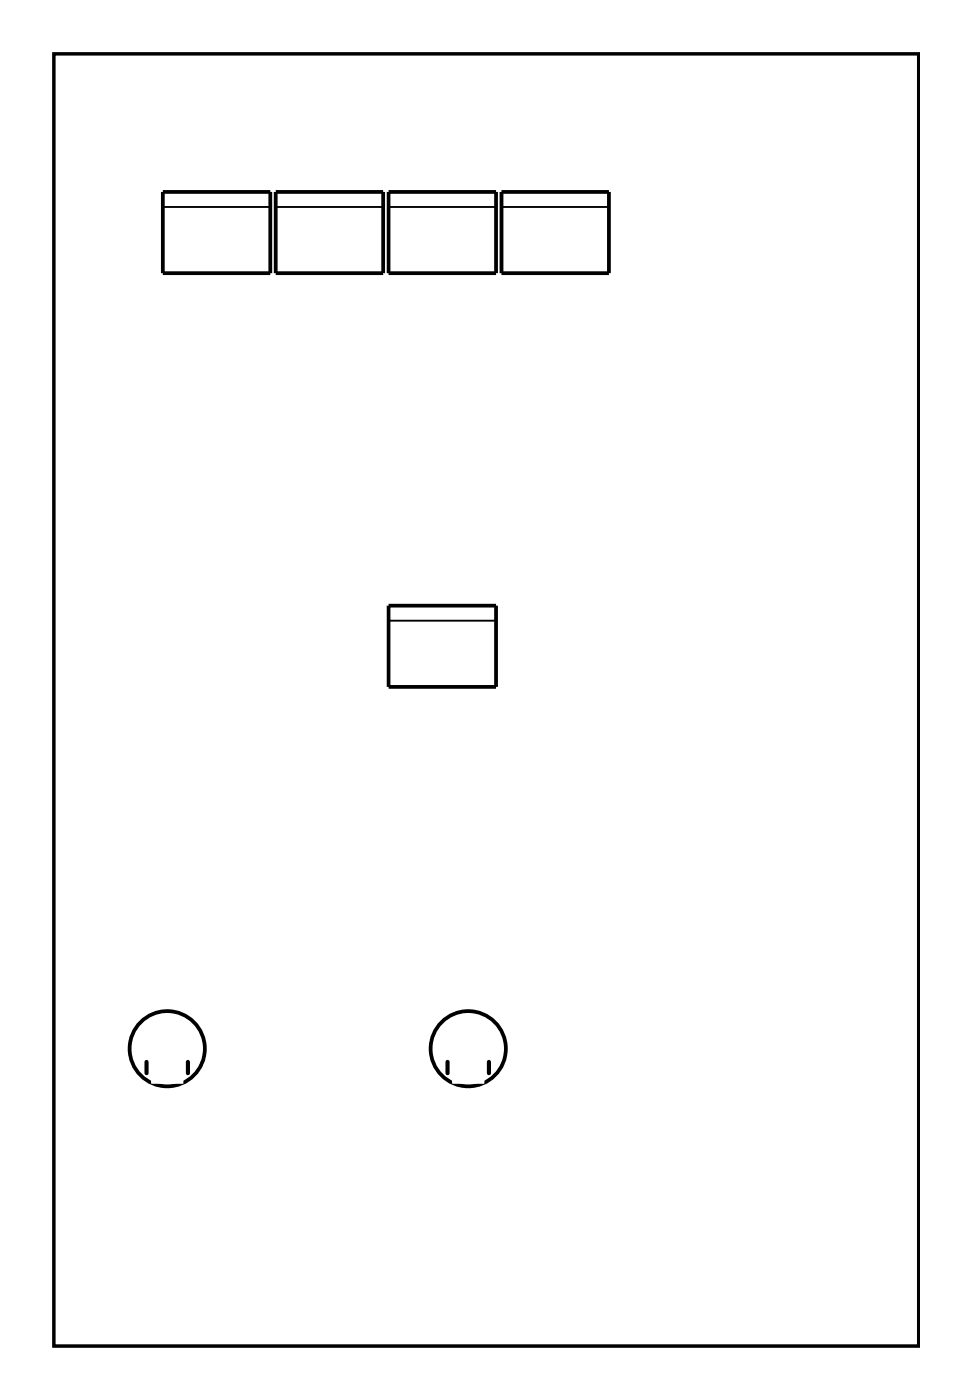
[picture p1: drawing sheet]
<svg xmlns="http://www.w3.org/2000/svg" width="66mm" height="95mm" viewBox="0 0 66 95" stroke-linecap="round" stroke-linejoin="round" font-family="sans-serif">
<path d="M3.6 3.6h58.4v87.3h-58.4z" fill="none" stroke="#000" stroke-width=".2"/>
<path d="M3.6 3.6h58.4v87.3h-58.4z" fill="none" stroke="#000" stroke-width=".07"/>
<g fill="none" stroke="#000" stroke-width=".25">
<path d="M11 13h7.2v5.4h-7.2zM18.6 13h7.3v5.4h-7.3zM26.2 13h7.3v5.4h-7.3zM33.9 13h7.2v5.4h-7.2zM26.2 40.9h7.3v5.5h-7.3z"/>
<circle cx="11.3" cy="70.8" r="2.54"/>
<circle cx="31.6" cy="70.8" r="2.54"/>
</g>
<path d="M9.9 71.7v.8M12.7 71.7v.8M30.2 71.7v.8M33 71.7v.8" fill="none" stroke="#000" stroke-width=".28"/>
<path d="M11 14h7.2M18.6 14h7.3M26.2 14h7.3M33.9 14h7.2M26.2 41.9h7.3" fill="none" stroke="#000" stroke-width=".13"/>
<circle cx="46.8" cy="16.2" r=".7" fill="#fff"/>
<circle cx="46.8" cy="16.2" r=".7" fill="none" stroke="#fff" stroke-width=".76" stroke-linecap="butt"/>
<circle cx="44.3" cy="16.2" r=".7" fill="#fff"/>
<circle cx="44.3" cy="16.2" r=".7" fill="none" stroke="#fff" stroke-width=".76" stroke-linecap="butt"/>
<circle cx="41.8" cy="21.3" r=".7" fill="#fff"/>
<circle cx="41.8" cy="21.3" r=".7" fill="none" stroke="#fff" stroke-width=".76" stroke-linecap="butt"/>
<circle cx="39.2" cy="21.3" r=".7" fill="#fff"/>
<circle cx="39.2" cy="21.3" r=".7" fill="none" stroke="#fff" stroke-width=".76" stroke-linecap="butt"/>
<circle cx="44.3" cy="6.1" r=".7" fill="#fff"/>
<circle cx="44.3" cy="6.1" r=".7" fill="none" stroke="#fff" stroke-width=".76" stroke-linecap="butt"/>
<circle cx="44.3" cy="8.6" r=".7" fill="#fff"/>
<circle cx="44.3" cy="8.6" r=".7" fill="none" stroke="#fff" stroke-width=".76" stroke-linecap="butt"/>
<circle cx="39.2" cy="6.1" r=".7" fill="#fff"/>
<circle cx="39.2" cy="6.1" r=".7" fill="none" stroke="#fff" stroke-width=".76" stroke-linecap="butt"/>
<circle cx="39.2" cy="8.6" r=".7" fill="#fff"/>
<circle cx="39.2" cy="8.6" r=".7" fill="none" stroke="#fff" stroke-width=".76" stroke-linecap="butt"/>
<circle cx="24" cy="6.1" r=".7" fill="#fff"/>
<circle cx="24" cy="6.1" r=".7" fill="none" stroke="#fff" stroke-width=".76" stroke-linecap="butt"/>
<circle cx="24" cy="8.6" r=".7" fill="#fff"/>
<circle cx="24" cy="8.6" r=".7" fill="none" stroke="#fff" stroke-width=".76" stroke-linecap="butt"/>
<circle cx="18.9" cy="6.1" r=".7" fill="#fff"/>
<circle cx="18.9" cy="6.1" r=".7" fill="none" stroke="#fff" stroke-width=".76" stroke-linecap="butt"/>
<circle cx="18.9" cy="8.6" r=".7" fill="#fff"/>
<circle cx="18.9" cy="8.6" r=".7" fill="none" stroke="#fff" stroke-width=".76" stroke-linecap="butt"/>
<circle cx="29.1" cy="6.1" r=".7" fill="#fff"/>
<circle cx="29.1" cy="6.1" r=".7" fill="none" stroke="#fff" stroke-width=".76" stroke-linecap="butt"/>
<circle cx="29.1" cy="8.6" r=".7" fill="#fff"/>
<circle cx="29.1" cy="8.6" r=".7" fill="none" stroke="#fff" stroke-width=".76" stroke-linecap="butt"/>
<circle cx="34.1" cy="6.1" r=".7" fill="#fff"/>
<circle cx="34.1" cy="6.1" r=".7" fill="none" stroke="#fff" stroke-width=".76" stroke-linecap="butt"/>
<circle cx="34.1" cy="8.6" r=".7" fill="#fff"/>
<circle cx="34.1" cy="8.6" r=".7" fill="none" stroke="#fff" stroke-width=".76" stroke-linecap="butt"/>
<circle cx="34.1" cy="23.8" r=".7" fill="#fff"/>
<circle cx="34.1" cy="23.8" r=".7" fill="none" stroke="#fff" stroke-width=".76" stroke-linecap="butt"/>
<circle cx="34.1" cy="21.3" r=".7" fill="#fff"/>
<circle cx="34.1" cy="21.3" r=".7" fill="none" stroke="#fff" stroke-width=".76" stroke-linecap="butt"/>
<circle cx="24" cy="23.8" r=".7" fill="#fff"/>
<circle cx="24" cy="23.8" r=".7" fill="none" stroke="#fff" stroke-width=".76" stroke-linecap="butt"/>
<circle cx="24" cy="21.3" r=".7" fill="#fff"/>
<circle cx="24" cy="21.3" r=".7" fill="none" stroke="#fff" stroke-width=".76" stroke-linecap="butt"/>
<circle cx="18.9" cy="23.8" r=".7" fill="#fff"/>
<circle cx="18.9" cy="23.8" r=".7" fill="none" stroke="#fff" stroke-width=".76" stroke-linecap="butt"/>
<circle cx="18.9" cy="21.3" r=".7" fill="#fff"/>
<circle cx="18.9" cy="21.3" r=".7" fill="none" stroke="#fff" stroke-width=".76" stroke-linecap="butt"/>
<circle cx="29.1" cy="23.8" r=".7" fill="#fff"/>
<circle cx="29.1" cy="23.8" r=".7" fill="none" stroke="#fff" stroke-width=".76" stroke-linecap="butt"/>
<circle cx="29.1" cy="21.3" r=".7" fill="#fff"/>
<circle cx="29.1" cy="21.3" r=".7" fill="none" stroke="#fff" stroke-width=".76" stroke-linecap="butt"/>
<circle cx="24" cy="77.2" r=".55" fill="#fff"/>
<circle cx="24" cy="77.2" r=".55" fill="none" stroke="#fff" stroke-width=".75" stroke-linecap="butt"/>
<circle cx="21.4" cy="77.2" r=".55" fill="#fff"/>
<circle cx="21.4" cy="77.2" r=".55" fill="none" stroke="#fff" stroke-width=".75" stroke-linecap="butt"/>
<circle cx="16.4" cy="64.5" r=".55" fill="#fff"/>
<circle cx="16.4" cy="64.5" r=".55" fill="none" stroke="#fff" stroke-width=".75" stroke-linecap="butt"/>
<circle cx="18.9" cy="64.5" r=".55" fill="#fff"/>
<circle cx="18.9" cy="64.5" r=".55" fill="none" stroke="#fff" stroke-width=".75" stroke-linecap="butt"/>
<circle cx="21.4" cy="64.5" r=".55" fill="#fff"/>
<circle cx="21.4" cy="64.5" r=".55" fill="none" stroke="#fff" stroke-width=".75" stroke-linecap="butt"/>
<circle cx="13.8" cy="64.5" r=".55" fill="#fff"/>
<circle cx="13.8" cy="64.5" r=".55" fill="none" stroke="#fff" stroke-width=".75" stroke-linecap="butt"/>
<circle cx="18.9" cy="77.2" r=".55" fill="#fff"/>
<circle cx="18.9" cy="77.2" r=".55" fill="none" stroke="#fff" stroke-width=".75" stroke-linecap="butt"/>
<circle cx="13.8" cy="77.2" r=".55" fill="#fff"/>
<circle cx="13.8" cy="77.2" r=".55" fill="none" stroke="#fff" stroke-width=".75" stroke-linecap="butt"/>
<circle cx="11.3" cy="64.5" r=".55" fill="#fff"/>
<circle cx="11.3" cy="64.5" r=".55" fill="none" stroke="#fff" stroke-width=".75" stroke-linecap="butt"/>
<circle cx="11.3" cy="77.2" r=".55" fill="#fff"/>
<circle cx="11.3" cy="77.2" r=".55" fill="none" stroke="#fff" stroke-width=".75" stroke-linecap="butt"/>
<circle cx="16.4" cy="77.2" r=".55" fill="#fff"/>
<circle cx="16.4" cy="77.2" r=".55" fill="none" stroke="#fff" stroke-width=".75" stroke-linecap="butt"/>
<circle cx="39.2" cy="64.5" r=".55" fill="#fff"/>
<circle cx="39.2" cy="64.5" r=".55" fill="none" stroke="#fff" stroke-width=".75" stroke-linecap="butt"/>
<circle cx="44.3" cy="64.5" r=".55" fill="#fff"/>
<circle cx="44.3" cy="64.5" r=".55" fill="none" stroke="#fff" stroke-width=".75" stroke-linecap="butt"/>
<circle cx="46.8" cy="77.2" r=".55" fill="#fff"/>
<circle cx="46.8" cy="77.2" r=".55" fill="none" stroke="#fff" stroke-width=".75" stroke-linecap="butt"/>
<circle cx="31.6" cy="77.2" r=".55" fill="#fff"/>
<circle cx="31.6" cy="77.2" r=".55" fill="none" stroke="#fff" stroke-width=".75" stroke-linecap="butt"/>
<circle cx="46.8" cy="64.5" r=".55" fill="#fff"/>
<circle cx="46.8" cy="64.5" r=".55" fill="none" stroke="#fff" stroke-width=".75" stroke-linecap="butt"/>
<circle cx="24" cy="64.5" r=".55" fill="#fff"/>
<circle cx="24" cy="64.5" r=".55" fill="none" stroke="#fff" stroke-width=".75" stroke-linecap="butt"/>
<circle cx="31.6" cy="64.5" r=".55" fill="#fff"/>
<circle cx="31.6" cy="64.5" r=".55" fill="none" stroke="#fff" stroke-width=".75" stroke-linecap="butt"/>
<circle cx="36.7" cy="77.2" r=".55" fill="#fff"/>
<circle cx="36.7" cy="77.2" r=".55" fill="none" stroke="#fff" stroke-width=".75" stroke-linecap="butt"/>
<circle cx="29.1" cy="77.2" r=".55" fill="#fff"/>
<circle cx="29.1" cy="77.2" r=".55" fill="none" stroke="#fff" stroke-width=".75" stroke-linecap="butt"/>
<circle cx="41.8" cy="64.5" r=".55" fill="#fff"/>
<circle cx="41.8" cy="64.5" r=".55" fill="none" stroke="#fff" stroke-width=".75" stroke-linecap="butt"/>
<circle cx="26.5" cy="64.5" r=".55" fill="#fff"/>
<circle cx="26.5" cy="64.5" r=".55" fill="none" stroke="#fff" stroke-width=".75" stroke-linecap="butt"/>
<circle cx="29.1" cy="64.5" r=".55" fill="#fff"/>
<circle cx="29.1" cy="64.5" r=".55" fill="none" stroke="#fff" stroke-width=".75" stroke-linecap="butt"/>
<circle cx="41.8" cy="77.2" r=".55" fill="#fff"/>
<circle cx="41.8" cy="77.2" r=".55" fill="none" stroke="#fff" stroke-width=".75" stroke-linecap="butt"/>
<circle cx="34.1" cy="77.2" r=".55" fill="#fff"/>
<circle cx="34.1" cy="77.2" r=".55" fill="none" stroke="#fff" stroke-width=".75" stroke-linecap="butt"/>
<circle cx="26.5" cy="77.2" r=".55" fill="#fff"/>
<circle cx="26.5" cy="77.2" r=".55" fill="none" stroke="#fff" stroke-width=".75" stroke-linecap="butt"/>
<circle cx="49.4" cy="77.2" r=".55" fill="#fff"/>
<circle cx="49.4" cy="77.2" r=".55" fill="none" stroke="#fff" stroke-width=".75" stroke-linecap="butt"/>
<circle cx="44.3" cy="77.2" r=".55" fill="#fff"/>
<circle cx="44.3" cy="77.2" r=".55" fill="none" stroke="#fff" stroke-width=".75" stroke-linecap="butt"/>
<circle cx="39.2" cy="77.2" r=".55" fill="#fff"/>
<circle cx="39.2" cy="77.2" r=".55" fill="none" stroke="#fff" stroke-width=".75" stroke-linecap="butt"/>
<circle cx="36.7" cy="64.5" r=".55" fill="#fff"/>
<circle cx="36.7" cy="64.5" r=".55" fill="none" stroke="#fff" stroke-width=".75" stroke-linecap="butt"/>
<circle cx="49.4" cy="64.5" r=".55" fill="#fff"/>
<circle cx="49.4" cy="64.5" r=".55" fill="none" stroke="#fff" stroke-width=".75" stroke-linecap="butt"/>
<circle cx="34.1" cy="64.5" r=".55" fill="#fff"/>
<circle cx="34.1" cy="64.5" r=".55" fill="none" stroke="#fff" stroke-width=".75" stroke-linecap="butt"/>
<circle cx="59.5" cy="54.3" r=".72" fill="#fff"/>
<circle cx="59.5" cy="54.3" r=".72" fill="none" stroke="#fff" stroke-width=".69" stroke-linecap="butt"/>
<circle cx="59.5" cy="56.9" r=".72" fill="#fff"/>
<circle cx="59.5" cy="56.9" r=".72" fill="none" stroke="#fff" stroke-width=".69" stroke-linecap="butt"/>
<circle cx="59.5" cy="59.4" r=".72" fill="#fff"/>
<circle cx="59.5" cy="59.4" r=".72" fill="none" stroke="#fff" stroke-width=".69" stroke-linecap="butt"/>
<circle cx="59.5" cy="61.9" r=".72" fill="#fff"/>
<circle cx="59.5" cy="61.9" r=".72" fill="none" stroke="#fff" stroke-width=".69" stroke-linecap="butt"/>
<circle cx="59.5" cy="64.5" r=".72" fill="#fff"/>
<circle cx="59.5" cy="64.5" r=".72" fill="none" stroke="#fff" stroke-width=".69" stroke-linecap="butt"/>
<circle cx="59.5" cy="67" r=".72" fill="#fff"/>
<circle cx="59.5" cy="67" r=".72" fill="none" stroke="#fff" stroke-width=".69" stroke-linecap="butt"/>
<path d="M10.6 71.4h1.4v1.4h-1.4z" fill="#fff"/>
<path d="M10.6 71.4h1.4v1.4h-1.4z" fill="none" stroke="#fff" stroke-width=".76" stroke-linecap="butt"/>
<circle cx="11.3" cy="72.1" r=".7" fill="#fff"/>
<circle cx="11.3" cy="72.1" r=".7" fill="none" stroke="#fff" stroke-width=".76" stroke-linecap="butt"/>
<circle cx="11.3" cy="69.6" r=".7" fill="#fff"/>
<circle cx="11.3" cy="69.6" r=".7" fill="none" stroke="#fff" stroke-width=".76" stroke-linecap="butt"/>
<path d="M10.6 71.4h1.4v1.4h-1.4z" fill="#fff"/>
<path d="M10.6 71.4h1.4v1.4h-1.4z" fill="none" stroke="#fff" stroke-width=".76" stroke-linecap="butt"/>
<circle cx="11.3" cy="72.1" r=".7" fill="#fff"/>
<circle cx="11.3" cy="72.1" r=".7" fill="none" stroke="#fff" stroke-width=".76" stroke-linecap="butt"/>
<circle cx="11.3" cy="69.6" r=".7" fill="#fff"/>
<circle cx="11.3" cy="69.6" r=".7" fill="none" stroke="#fff" stroke-width=".76" stroke-linecap="butt"/>
<path d="M30.9 71.4h1.4v1.4h-1.4z" fill="#fff"/>
<path d="M30.9 71.4h1.4v1.4h-1.4z" fill="none" stroke="#fff" stroke-width=".76" stroke-linecap="butt"/>
<circle cx="31.6" cy="72.1" r=".7" fill="#fff"/>
<circle cx="31.6" cy="72.1" r=".7" fill="none" stroke="#fff" stroke-width=".76" stroke-linecap="butt"/>
<circle cx="31.6" cy="69.6" r=".7" fill="#fff"/>
<circle cx="31.6" cy="69.6" r=".7" fill="none" stroke="#fff" stroke-width=".76" stroke-linecap="butt"/>
<path d="M30.9 71.4h1.4v1.4h-1.4z" fill="#fff"/>
<path d="M30.9 71.4h1.4v1.4h-1.4z" fill="none" stroke="#fff" stroke-width=".76" stroke-linecap="butt"/>
<circle cx="31.6" cy="72.1" r=".7" fill="#fff"/>
<circle cx="31.6" cy="72.1" r=".7" fill="none" stroke="#fff" stroke-width=".76" stroke-linecap="butt"/>
<circle cx="31.6" cy="69.6" r=".7" fill="#fff"/>
<circle cx="31.6" cy="69.6" r=".7" fill="none" stroke="#fff" stroke-width=".76" stroke-linecap="butt"/>
<circle cx="11.3" cy="61.9" r=".7" fill="#fff"/>
<circle cx="11.3" cy="61.9" r=".7" fill="none" stroke="#fff" stroke-width=".76" stroke-linecap="butt"/>
<circle cx="31.6" cy="61.9" r=".7" fill="#fff"/>
<circle cx="31.6" cy="61.9" r=".7" fill="none" stroke="#fff" stroke-width=".76" stroke-linecap="butt"/>
<path d="M30.8 15.5h1.6v1.5h-1.6z" fill="#fff"/>
<path d="M30.8 15.5h1.6v1.5h-1.6z" fill="none" stroke="#fff" stroke-width=".76" stroke-linecap="butt"/>
<circle cx="31.6" cy="16.2" r=".76" fill="#fff"/>
<circle cx="31.6" cy="16.2" r=".76" fill="none" stroke="#fff" stroke-width=".76" stroke-linecap="butt"/>
<circle cx="28.1" cy="16.2" r=".76" fill="#fff"/>
<circle cx="28.1" cy="16.2" r=".76" fill="none" stroke="#fff" stroke-width=".76" stroke-linecap="butt"/>
<path d="M30.8 15.5h1.6v1.5h-1.6z" fill="#fff"/>
<path d="M30.8 15.5h1.6v1.5h-1.6z" fill="none" stroke="#fff" stroke-width=".76" stroke-linecap="butt"/>
<circle cx="31.6" cy="16.2" r=".76" fill="#fff"/>
<circle cx="31.6" cy="16.2" r=".76" fill="none" stroke="#fff" stroke-width=".76" stroke-linecap="butt"/>
<circle cx="28.1" cy="16.2" r=".76" fill="#fff"/>
<circle cx="28.1" cy="16.2" r=".76" fill="none" stroke="#fff" stroke-width=".76" stroke-linecap="butt"/>
<path d="M23.2 15.5h1.6v1.5h-1.6z" fill="#fff"/>
<path d="M23.2 15.5h1.6v1.5h-1.6z" fill="none" stroke="#fff" stroke-width=".76" stroke-linecap="butt"/>
<circle cx="24" cy="16.2" r=".76" fill="#fff"/>
<circle cx="24" cy="16.2" r=".76" fill="none" stroke="#fff" stroke-width=".76" stroke-linecap="butt"/>
<circle cx="20.5" cy="16.2" r=".76" fill="#fff"/>
<circle cx="20.5" cy="16.2" r=".76" fill="none" stroke="#fff" stroke-width=".76" stroke-linecap="butt"/>
<path d="M23.2 15.5h1.6v1.5h-1.6z" fill="#fff"/>
<path d="M23.2 15.5h1.6v1.5h-1.6z" fill="none" stroke="#fff" stroke-width=".76" stroke-linecap="butt"/>
<circle cx="24" cy="16.2" r=".76" fill="#fff"/>
<circle cx="24" cy="16.2" r=".76" fill="none" stroke="#fff" stroke-width=".76" stroke-linecap="butt"/>
<circle cx="20.5" cy="16.2" r=".76" fill="#fff"/>
<circle cx="20.5" cy="16.2" r=".76" fill="none" stroke="#fff" stroke-width=".76" stroke-linecap="butt"/>
<path d="M38.5 15.5h1.5v1.5h-1.5z" fill="#fff"/>
<path d="M38.5 15.5h1.5v1.5h-1.5z" fill="none" stroke="#fff" stroke-width=".76" stroke-linecap="butt"/>
<circle cx="39.2" cy="16.2" r=".76" fill="#fff"/>
<circle cx="39.2" cy="16.2" r=".76" fill="none" stroke="#fff" stroke-width=".76" stroke-linecap="butt"/>
<circle cx="35.7" cy="16.2" r=".76" fill="#fff"/>
<circle cx="35.7" cy="16.2" r=".76" fill="none" stroke="#fff" stroke-width=".76" stroke-linecap="butt"/>
<path d="M38.5 15.5h1.5v1.5h-1.5z" fill="#fff"/>
<path d="M38.5 15.5h1.5v1.5h-1.5z" fill="none" stroke="#fff" stroke-width=".76" stroke-linecap="butt"/>
<circle cx="39.2" cy="16.2" r=".76" fill="#fff"/>
<circle cx="39.2" cy="16.2" r=".76" fill="none" stroke="#fff" stroke-width=".76" stroke-linecap="butt"/>
<circle cx="35.7" cy="16.2" r=".76" fill="#fff"/>
<circle cx="35.7" cy="16.2" r=".76" fill="none" stroke="#fff" stroke-width=".76" stroke-linecap="butt"/>
<path d="M15.6 15.5h1.5v1.5h-1.5z" fill="#fff"/>
<path d="M15.6 15.5h1.5v1.5h-1.5z" fill="none" stroke="#fff" stroke-width=".76" stroke-linecap="butt"/>
<circle cx="16.4" cy="16.2" r=".76" fill="#fff"/>
<circle cx="16.4" cy="16.2" r=".76" fill="none" stroke="#fff" stroke-width=".76" stroke-linecap="butt"/>
<circle cx="12.9" cy="16.2" r=".76" fill="#fff"/>
<circle cx="12.9" cy="16.2" r=".76" fill="none" stroke="#fff" stroke-width=".76" stroke-linecap="butt"/>
<path d="M15.6 15.5h1.5v1.5h-1.5z" fill="#fff"/>
<path d="M15.6 15.5h1.5v1.5h-1.5z" fill="none" stroke="#fff" stroke-width=".76" stroke-linecap="butt"/>
<circle cx="16.4" cy="16.2" r=".76" fill="#fff"/>
<circle cx="16.4" cy="16.2" r=".76" fill="none" stroke="#fff" stroke-width=".76" stroke-linecap="butt"/>
<circle cx="12.9" cy="16.2" r=".76" fill="#fff"/>
<circle cx="12.9" cy="16.2" r=".76" fill="none" stroke="#fff" stroke-width=".76" stroke-linecap="butt"/>
<path d="M30.8 43.4h1.6v1.5h-1.6z" fill="#fff"/>
<path d="M30.8 43.4h1.6v1.5h-1.6z" fill="none" stroke="#fff" stroke-width=".76" stroke-linecap="butt"/>
<circle cx="31.6" cy="44.2" r=".76" fill="#fff"/>
<circle cx="31.6" cy="44.2" r=".76" fill="none" stroke="#fff" stroke-width=".76" stroke-linecap="butt"/>
<circle cx="28.1" cy="44.2" r=".76" fill="#fff"/>
<circle cx="28.1" cy="44.2" r=".76" fill="none" stroke="#fff" stroke-width=".76" stroke-linecap="butt"/>
<path d="M30.8 43.4h1.6v1.5h-1.6z" fill="#fff"/>
<path d="M30.8 43.4h1.6v1.5h-1.6z" fill="none" stroke="#fff" stroke-width=".76" stroke-linecap="butt"/>
<circle cx="31.6" cy="44.2" r=".76" fill="#fff"/>
<circle cx="31.6" cy="44.2" r=".76" fill="none" stroke="#fff" stroke-width=".76" stroke-linecap="butt"/>
<circle cx="28.1" cy="44.2" r=".76" fill="#fff"/>
<circle cx="28.1" cy="44.2" r=".76" fill="none" stroke="#fff" stroke-width=".76" stroke-linecap="butt"/>
<circle cx="11.3" cy="26.4" r=".7" fill="#fff"/>
<circle cx="11.3" cy="26.4" r=".7" fill="none" stroke="#fff" stroke-width=".76" stroke-linecap="butt"/>
<circle cx="13.8" cy="26.4" r=".7" fill="#fff"/>
<circle cx="13.8" cy="26.4" r=".7" fill="none" stroke="#fff" stroke-width=".76" stroke-linecap="butt"/>
<path d="M36 43.4h1.4v1.5h-1.4z" fill="#fff"/>
<path d="M36 43.4h1.4v1.5h-1.4z" fill="none" stroke="#fff" stroke-width=".76" stroke-linecap="butt"/>
<circle cx="36.7" cy="44.2" r=".74" fill="#fff"/>
<circle cx="36.7" cy="44.2" r=".74" fill="none" stroke="#fff" stroke-width=".76" stroke-linecap="butt"/>
<circle cx="39.2" cy="44.2" r=".74" fill="#fff"/>
<circle cx="39.2" cy="44.2" r=".74" fill="none" stroke="#fff" stroke-width=".76" stroke-linecap="butt"/>
<circle cx="41.8" cy="44.2" r=".74" fill="#fff"/>
<circle cx="41.8" cy="44.2" r=".74" fill="none" stroke="#fff" stroke-width=".76" stroke-linecap="butt"/>
<circle cx="44.3" cy="44.2" r=".74" fill="#fff"/>
<circle cx="44.3" cy="44.2" r=".74" fill="none" stroke="#fff" stroke-width=".76" stroke-linecap="butt"/>
<path d="M13.1 43.4h1.5v1.5h-1.5z" fill="#fff"/>
<path d="M13.1 43.4h1.5v1.5h-1.5z" fill="none" stroke="#fff" stroke-width=".76" stroke-linecap="butt"/>
<circle cx="13.8" cy="44.2" r=".74" fill="#fff"/>
<circle cx="13.8" cy="44.2" r=".74" fill="none" stroke="#fff" stroke-width=".76" stroke-linecap="butt"/>
<circle cx="16.4" cy="44.2" r=".74" fill="#fff"/>
<circle cx="16.4" cy="44.2" r=".74" fill="none" stroke="#fff" stroke-width=".76" stroke-linecap="butt"/>
<circle cx="18.9" cy="44.2" r=".74" fill="#fff"/>
<circle cx="18.9" cy="44.2" r=".74" fill="none" stroke="#fff" stroke-width=".76" stroke-linecap="butt"/>
<circle cx="21.4" cy="44.2" r=".74" fill="#fff"/>
<circle cx="21.4" cy="44.2" r=".74" fill="none" stroke="#fff" stroke-width=".76" stroke-linecap="butt"/>
<circle cx="6.2" cy="63.5" r=".66" fill="#fff"/>
<circle cx="6.2" cy="63.5" r=".66" fill="none" stroke="#fff" stroke-width=".61" stroke-linecap="butt"/>
<circle cx="6.2" cy="66" r=".66" fill="#fff"/>
<circle cx="6.2" cy="66" r=".66" fill="none" stroke="#fff" stroke-width=".61" stroke-linecap="butt"/>
<circle cx="6.2" cy="68.5" r=".66" fill="#fff"/>
<circle cx="6.2" cy="68.5" r=".66" fill="none" stroke="#fff" stroke-width=".61" stroke-linecap="butt"/>
<circle cx="6.2" cy="71.1" r=".66" fill="#fff"/>
<circle cx="6.2" cy="71.1" r=".66" fill="none" stroke="#fff" stroke-width=".61" stroke-linecap="butt"/>
<circle cx="6.2" cy="73.6" r=".66" fill="#fff"/>
<circle cx="6.2" cy="73.6" r=".66" fill="none" stroke="#fff" stroke-width=".61" stroke-linecap="butt"/>
<circle cx="6.2" cy="76.2" r=".66" fill="#fff"/>
<circle cx="6.2" cy="76.2" r=".66" fill="none" stroke="#fff" stroke-width=".61" stroke-linecap="butt"/>
<circle cx="6.2" cy="78.7" r=".66" fill="#fff"/>
<circle cx="6.2" cy="78.7" r=".66" fill="none" stroke="#fff" stroke-width=".61" stroke-linecap="butt"/>
<circle cx="6.2" cy="81.2" r=".66" fill="#fff"/>
<circle cx="6.2" cy="81.2" r=".66" fill="none" stroke="#fff" stroke-width=".61" stroke-linecap="butt"/>
<circle cx="6.2" cy="40.6" r=".66" fill="#fff"/>
<circle cx="6.2" cy="40.6" r=".66" fill="none" stroke="#fff" stroke-width=".61" stroke-linecap="butt"/>
<circle cx="6.2" cy="43.1" r=".66" fill="#fff"/>
<circle cx="6.2" cy="43.1" r=".66" fill="none" stroke="#fff" stroke-width=".61" stroke-linecap="butt"/>
<circle cx="6.2" cy="45.7" r=".66" fill="#fff"/>
<circle cx="6.2" cy="45.7" r=".66" fill="none" stroke="#fff" stroke-width=".61" stroke-linecap="butt"/>
<circle cx="6.2" cy="48.2" r=".66" fill="#fff"/>
<circle cx="6.2" cy="48.2" r=".66" fill="none" stroke="#fff" stroke-width=".61" stroke-linecap="butt"/>
<circle cx="6.2" cy="50.8" r=".66" fill="#fff"/>
<circle cx="6.2" cy="50.8" r=".66" fill="none" stroke="#fff" stroke-width=".61" stroke-linecap="butt"/>
<circle cx="6.2" cy="53.3" r=".66" fill="#fff"/>
<circle cx="6.2" cy="53.3" r=".66" fill="none" stroke="#fff" stroke-width=".61" stroke-linecap="butt"/>
<circle cx="6.2" cy="55.8" r=".66" fill="#fff"/>
<circle cx="6.2" cy="55.8" r=".66" fill="none" stroke="#fff" stroke-width=".61" stroke-linecap="butt"/>
<circle cx="6.2" cy="58.4" r=".66" fill="#fff"/>
<circle cx="6.2" cy="58.4" r=".66" fill="none" stroke="#fff" stroke-width=".61" stroke-linecap="butt"/>
<circle cx="54.5" cy="58.4" r=".66" fill="#fff"/>
<circle cx="54.5" cy="58.4" r=".66" fill="none" stroke="#fff" stroke-width=".61" stroke-linecap="butt"/>
<circle cx="54.5" cy="60.9" r=".66" fill="#fff"/>
<circle cx="54.5" cy="60.9" r=".66" fill="none" stroke="#fff" stroke-width=".61" stroke-linecap="butt"/>
<circle cx="54.5" cy="63.5" r=".66" fill="#fff"/>
<circle cx="54.5" cy="63.5" r=".66" fill="none" stroke="#fff" stroke-width=".61" stroke-linecap="butt"/>
<circle cx="54.5" cy="66" r=".66" fill="#fff"/>
<circle cx="54.5" cy="66" r=".66" fill="none" stroke="#fff" stroke-width=".61" stroke-linecap="butt"/>
<circle cx="54.5" cy="68.5" r=".66" fill="#fff"/>
<circle cx="54.5" cy="68.5" r=".66" fill="none" stroke="#fff" stroke-width=".61" stroke-linecap="butt"/>
<circle cx="54.5" cy="71.1" r=".66" fill="#fff"/>
<circle cx="54.5" cy="71.1" r=".66" fill="none" stroke="#fff" stroke-width=".61" stroke-linecap="butt"/>
<circle cx="54.5" cy="73.6" r=".66" fill="#fff"/>
<circle cx="54.5" cy="73.6" r=".66" fill="none" stroke="#fff" stroke-width=".61" stroke-linecap="butt"/>
<circle cx="54.5" cy="76.2" r=".66" fill="#fff"/>
<circle cx="54.5" cy="76.2" r=".66" fill="none" stroke="#fff" stroke-width=".61" stroke-linecap="butt"/>
<circle cx="6.2" cy="17.7" r=".66" fill="#fff"/>
<circle cx="6.2" cy="17.7" r=".66" fill="none" stroke="#fff" stroke-width=".61" stroke-linecap="butt"/>
<circle cx="6.2" cy="20.3" r=".66" fill="#fff"/>
<circle cx="6.2" cy="20.3" r=".66" fill="none" stroke="#fff" stroke-width=".61" stroke-linecap="butt"/>
<circle cx="6.2" cy="22.8" r=".66" fill="#fff"/>
<circle cx="6.2" cy="22.8" r=".66" fill="none" stroke="#fff" stroke-width=".61" stroke-linecap="butt"/>
<circle cx="6.2" cy="25.4" r=".66" fill="#fff"/>
<circle cx="6.2" cy="25.4" r=".66" fill="none" stroke="#fff" stroke-width=".61" stroke-linecap="butt"/>
<circle cx="6.2" cy="27.9" r=".66" fill="#fff"/>
<circle cx="6.2" cy="27.9" r=".66" fill="none" stroke="#fff" stroke-width=".61" stroke-linecap="butt"/>
<circle cx="6.2" cy="30.4" r=".66" fill="#fff"/>
<circle cx="6.2" cy="30.4" r=".66" fill="none" stroke="#fff" stroke-width=".61" stroke-linecap="butt"/>
<circle cx="6.2" cy="33" r=".66" fill="#fff"/>
<circle cx="6.2" cy="33" r=".66" fill="none" stroke="#fff" stroke-width=".61" stroke-linecap="butt"/>
<circle cx="6.2" cy="35.5" r=".66" fill="#fff"/>
<circle cx="6.2" cy="35.5" r=".66" fill="none" stroke="#fff" stroke-width=".61" stroke-linecap="butt"/>
<circle cx="54.5" cy="31.5" r=".66" fill="#fff"/>
<circle cx="54.5" cy="31.5" r=".66" fill="none" stroke="#fff" stroke-width=".61" stroke-linecap="butt"/>
<circle cx="54.5" cy="28.9" r=".66" fill="#fff"/>
<circle cx="54.5" cy="28.9" r=".66" fill="none" stroke="#fff" stroke-width=".61" stroke-linecap="butt"/>
<circle cx="54.5" cy="26.4" r=".66" fill="#fff"/>
<circle cx="54.5" cy="26.4" r=".66" fill="none" stroke="#fff" stroke-width=".61" stroke-linecap="butt"/>
<circle cx="54.5" cy="23.8" r=".66" fill="#fff"/>
<circle cx="54.5" cy="23.8" r=".66" fill="none" stroke="#fff" stroke-width=".61" stroke-linecap="butt"/>
<circle cx="54.5" cy="21.3" r=".66" fill="#fff"/>
<circle cx="54.5" cy="21.3" r=".66" fill="none" stroke="#fff" stroke-width=".61" stroke-linecap="butt"/>
<circle cx="54.5" cy="18.8" r=".66" fill="#fff"/>
<circle cx="54.5" cy="18.8" r=".66" fill="none" stroke="#fff" stroke-width=".61" stroke-linecap="butt"/>
<circle cx="54.5" cy="16.2" r=".66" fill="#fff"/>
<circle cx="54.5" cy="16.2" r=".66" fill="none" stroke="#fff" stroke-width=".61" stroke-linecap="butt"/>
<circle cx="54.5" cy="13.7" r=".66" fill="#fff"/>
<circle cx="54.5" cy="13.7" r=".66" fill="none" stroke="#fff" stroke-width=".61" stroke-linecap="butt"/>
<circle cx="54.5" cy="11.1" r=".66" fill="#fff"/>
<circle cx="54.5" cy="11.1" r=".66" fill="none" stroke="#fff" stroke-width=".61" stroke-linecap="butt"/>
<circle cx="54.5" cy="8.6" r=".66" fill="#fff"/>
<circle cx="54.5" cy="8.6" r=".66" fill="none" stroke="#fff" stroke-width=".61" stroke-linecap="butt"/>
<circle cx="54.5" cy="53.3" r=".66" fill="#fff"/>
<circle cx="54.5" cy="53.3" r=".66" fill="none" stroke="#fff" stroke-width=".61" stroke-linecap="butt"/>
<circle cx="54.5" cy="50.8" r=".66" fill="#fff"/>
<circle cx="54.5" cy="50.8" r=".66" fill="none" stroke="#fff" stroke-width=".61" stroke-linecap="butt"/>
<circle cx="54.5" cy="48.2" r=".66" fill="#fff"/>
<circle cx="54.5" cy="48.2" r=".66" fill="none" stroke="#fff" stroke-width=".61" stroke-linecap="butt"/>
<circle cx="54.5" cy="45.7" r=".66" fill="#fff"/>
<circle cx="54.5" cy="45.7" r=".66" fill="none" stroke="#fff" stroke-width=".61" stroke-linecap="butt"/>
<circle cx="54.5" cy="43.1" r=".66" fill="#fff"/>
<circle cx="54.5" cy="43.1" r=".66" fill="none" stroke="#fff" stroke-width=".61" stroke-linecap="butt"/>
<circle cx="54.5" cy="40.6" r=".66" fill="#fff"/>
<circle cx="54.5" cy="40.6" r=".66" fill="none" stroke="#fff" stroke-width=".61" stroke-linecap="butt"/>
<circle cx="54.5" cy="38.1" r=".66" fill="#fff"/>
<circle cx="54.5" cy="38.1" r=".66" fill="none" stroke="#fff" stroke-width=".61" stroke-linecap="butt"/>
<circle cx="54.5" cy="35.5" r=".66" fill="#fff"/>
<circle cx="54.5" cy="35.5" r=".66" fill="none" stroke="#fff" stroke-width=".61" stroke-linecap="butt"/>
<circle cx="54.5" cy="83.8" r=".66" fill="#fff"/>
<circle cx="54.5" cy="83.8" r=".66" fill="none" stroke="#fff" stroke-width=".62" stroke-linecap="butt"/>
<circle cx="54.5" cy="86.3" r=".66" fill="#fff"/>
<circle cx="54.5" cy="86.3" r=".66" fill="none" stroke="#fff" stroke-width=".62" stroke-linecap="butt"/>
<circle cx="51.9" cy="83.8" r=".66" fill="#fff"/>
<circle cx="51.9" cy="83.8" r=".66" fill="none" stroke="#fff" stroke-width=".62" stroke-linecap="butt"/>
<circle cx="51.9" cy="86.3" r=".66" fill="#fff"/>
<circle cx="51.9" cy="86.3" r=".66" fill="none" stroke="#fff" stroke-width=".62" stroke-linecap="butt"/>
<circle cx="49.4" cy="83.8" r=".66" fill="#fff"/>
<circle cx="49.4" cy="83.8" r=".66" fill="none" stroke="#fff" stroke-width=".62" stroke-linecap="butt"/>
<circle cx="49.4" cy="86.3" r=".66" fill="#fff"/>
<circle cx="49.4" cy="86.3" r=".66" fill="none" stroke="#fff" stroke-width=".62" stroke-linecap="butt"/>
<circle cx="46.8" cy="83.8" r=".66" fill="#fff"/>
<circle cx="46.8" cy="83.8" r=".66" fill="none" stroke="#fff" stroke-width=".62" stroke-linecap="butt"/>
<circle cx="46.8" cy="86.3" r=".66" fill="#fff"/>
<circle cx="46.8" cy="86.3" r=".66" fill="none" stroke="#fff" stroke-width=".62" stroke-linecap="butt"/>
<circle cx="44.3" cy="83.8" r=".66" fill="#fff"/>
<circle cx="44.3" cy="83.8" r=".66" fill="none" stroke="#fff" stroke-width=".62" stroke-linecap="butt"/>
<circle cx="44.3" cy="86.3" r=".66" fill="#fff"/>
<circle cx="44.3" cy="86.3" r=".66" fill="none" stroke="#fff" stroke-width=".62" stroke-linecap="butt"/>
<circle cx="41.8" cy="83.8" r=".66" fill="#fff"/>
<circle cx="41.8" cy="83.8" r=".66" fill="none" stroke="#fff" stroke-width=".62" stroke-linecap="butt"/>
<circle cx="41.8" cy="86.3" r=".66" fill="#fff"/>
<circle cx="41.8" cy="86.3" r=".66" fill="none" stroke="#fff" stroke-width=".62" stroke-linecap="butt"/>
<circle cx="39.2" cy="83.8" r=".66" fill="#fff"/>
<circle cx="39.2" cy="83.8" r=".66" fill="none" stroke="#fff" stroke-width=".62" stroke-linecap="butt"/>
<circle cx="39.2" cy="86.3" r=".66" fill="#fff"/>
<circle cx="39.2" cy="86.3" r=".66" fill="none" stroke="#fff" stroke-width=".62" stroke-linecap="butt"/>
<circle cx="36.7" cy="83.8" r=".66" fill="#fff"/>
<circle cx="36.7" cy="83.8" r=".66" fill="none" stroke="#fff" stroke-width=".62" stroke-linecap="butt"/>
<circle cx="36.7" cy="86.3" r=".66" fill="#fff"/>
<circle cx="36.7" cy="86.3" r=".66" fill="none" stroke="#fff" stroke-width=".62" stroke-linecap="butt"/>
<circle cx="34.1" cy="83.8" r=".66" fill="#fff"/>
<circle cx="34.1" cy="83.8" r=".66" fill="none" stroke="#fff" stroke-width=".62" stroke-linecap="butt"/>
<circle cx="34.1" cy="86.3" r=".66" fill="#fff"/>
<circle cx="34.1" cy="86.3" r=".66" fill="none" stroke="#fff" stroke-width=".62" stroke-linecap="butt"/>
<circle cx="31.6" cy="83.8" r=".66" fill="#fff"/>
<circle cx="31.6" cy="83.8" r=".66" fill="none" stroke="#fff" stroke-width=".62" stroke-linecap="butt"/>
<circle cx="31.6" cy="86.3" r=".66" fill="#fff"/>
<circle cx="31.6" cy="86.3" r=".66" fill="none" stroke="#fff" stroke-width=".62" stroke-linecap="butt"/>
<circle cx="29.1" cy="83.8" r=".66" fill="#fff"/>
<circle cx="29.1" cy="83.8" r=".66" fill="none" stroke="#fff" stroke-width=".62" stroke-linecap="butt"/>
<circle cx="29.1" cy="86.3" r=".66" fill="#fff"/>
<circle cx="29.1" cy="86.3" r=".66" fill="none" stroke="#fff" stroke-width=".62" stroke-linecap="butt"/>
<circle cx="26.5" cy="83.8" r=".66" fill="#fff"/>
<circle cx="26.5" cy="83.8" r=".66" fill="none" stroke="#fff" stroke-width=".62" stroke-linecap="butt"/>
<circle cx="26.5" cy="86.3" r=".66" fill="#fff"/>
<circle cx="26.5" cy="86.3" r=".66" fill="none" stroke="#fff" stroke-width=".62" stroke-linecap="butt"/>
<circle cx="24" cy="83.8" r=".66" fill="#fff"/>
<circle cx="24" cy="83.8" r=".66" fill="none" stroke="#fff" stroke-width=".62" stroke-linecap="butt"/>
<circle cx="24" cy="86.3" r=".66" fill="#fff"/>
<circle cx="24" cy="86.3" r=".66" fill="none" stroke="#fff" stroke-width=".62" stroke-linecap="butt"/>
<circle cx="21.4" cy="83.8" r=".66" fill="#fff"/>
<circle cx="21.4" cy="83.8" r=".66" fill="none" stroke="#fff" stroke-width=".62" stroke-linecap="butt"/>
<circle cx="21.4" cy="86.3" r=".66" fill="#fff"/>
<circle cx="21.4" cy="86.3" r=".66" fill="none" stroke="#fff" stroke-width=".62" stroke-linecap="butt"/>
<circle cx="18.9" cy="83.8" r=".66" fill="#fff"/>
<circle cx="18.9" cy="83.8" r=".66" fill="none" stroke="#fff" stroke-width=".62" stroke-linecap="butt"/>
<circle cx="18.9" cy="86.3" r=".66" fill="#fff"/>
<circle cx="18.9" cy="86.3" r=".66" fill="none" stroke="#fff" stroke-width=".62" stroke-linecap="butt"/>
<circle cx="16.4" cy="83.8" r=".66" fill="#fff"/>
<circle cx="16.4" cy="83.8" r=".66" fill="none" stroke="#fff" stroke-width=".62" stroke-linecap="butt"/>
<circle cx="16.4" cy="86.3" r=".66" fill="#fff"/>
<circle cx="16.4" cy="86.3" r=".66" fill="none" stroke="#fff" stroke-width=".62" stroke-linecap="butt"/>
<circle cx="13.8" cy="83.8" r=".66" fill="#fff"/>
<circle cx="13.8" cy="83.8" r=".66" fill="none" stroke="#fff" stroke-width=".62" stroke-linecap="butt"/>
<circle cx="13.8" cy="86.3" r=".66" fill="#fff"/>
<circle cx="13.8" cy="86.3" r=".66" fill="none" stroke="#fff" stroke-width=".62" stroke-linecap="butt"/>
<circle cx="11.3" cy="83.8" r=".66" fill="#fff"/>
<circle cx="11.3" cy="83.8" r=".66" fill="none" stroke="#fff" stroke-width=".62" stroke-linecap="butt"/>
<circle cx="11.3" cy="86.3" r=".66" fill="#fff"/>
<circle cx="11.3" cy="86.3" r=".66" fill="none" stroke="#fff" stroke-width=".62" stroke-linecap="butt"/>
<circle cx="31.6" cy="77.1" r=".56" fill="#fff"/>
<circle cx="31.6" cy="77.1" r=".56" fill="none" stroke="#fff" stroke-width=".32"/>
<circle cx="34.2" cy="77.1" r=".56" fill="#fff"/>
<circle cx="34.2" cy="77.1" r=".56" fill="none" stroke="#fff" stroke-width=".32"/>
<circle cx="36.7" cy="77.1" r=".56" fill="#fff"/>
<circle cx="36.7" cy="77.1" r=".56" fill="none" stroke="#fff" stroke-width=".32"/>
<circle cx="39.2" cy="77.1" r=".56" fill="#fff"/>
<circle cx="39.2" cy="77.1" r=".56" fill="none" stroke="#fff" stroke-width=".32"/>
<circle cx="41.7" cy="77.1" r=".56" fill="#fff"/>
<circle cx="41.7" cy="77.1" r=".56" fill="none" stroke="#fff" stroke-width=".32"/>
<circle cx="44.3" cy="77.1" r=".56" fill="#fff"/>
<circle cx="44.3" cy="77.1" r=".56" fill="none" stroke="#fff" stroke-width=".32"/>
<circle cx="46.8" cy="77.1" r=".56" fill="#fff"/>
<circle cx="46.8" cy="77.1" r=".56" fill="none" stroke="#fff" stroke-width=".32"/>
<circle cx="49.3" cy="77.1" r=".56" fill="#fff"/>
<circle cx="49.3" cy="77.1" r=".56" fill="none" stroke="#fff" stroke-width=".32"/>
<circle cx="31.6" cy="64.5" r=".56" fill="#fff"/>
<circle cx="31.6" cy="64.5" r=".56" fill="none" stroke="#fff" stroke-width=".32"/>
<circle cx="34.2" cy="64.5" r=".56" fill="#fff"/>
<circle cx="34.2" cy="64.5" r=".56" fill="none" stroke="#fff" stroke-width=".32"/>
<circle cx="36.7" cy="64.5" r=".56" fill="#fff"/>
<circle cx="36.7" cy="64.5" r=".56" fill="none" stroke="#fff" stroke-width=".32"/>
<circle cx="39.2" cy="64.5" r=".56" fill="#fff"/>
<circle cx="39.2" cy="64.5" r=".56" fill="none" stroke="#fff" stroke-width=".32"/>
<circle cx="41.7" cy="64.5" r=".56" fill="#fff"/>
<circle cx="41.7" cy="64.5" r=".56" fill="none" stroke="#fff" stroke-width=".32"/>
<circle cx="44.3" cy="64.5" r=".56" fill="#fff"/>
<circle cx="44.3" cy="64.5" r=".56" fill="none" stroke="#fff" stroke-width=".32"/>
<circle cx="46.8" cy="64.5" r=".56" fill="#fff"/>
<circle cx="46.8" cy="64.5" r=".56" fill="none" stroke="#fff" stroke-width=".32"/>
<circle cx="49.3" cy="64.5" r=".56" fill="#fff"/>
<circle cx="49.3" cy="64.5" r=".56" fill="none" stroke="#fff" stroke-width=".32"/>
<circle cx="11.4" cy="77.2" r=".56" fill="#fff"/>
<circle cx="11.4" cy="77.2" r=".56" fill="none" stroke="#fff" stroke-width=".32"/>
<circle cx="13.9" cy="77.2" r=".56" fill="#fff"/>
<circle cx="13.9" cy="77.2" r=".56" fill="none" stroke="#fff" stroke-width=".32"/>
<circle cx="16.4" cy="77.2" r=".56" fill="#fff"/>
<circle cx="16.4" cy="77.2" r=".56" fill="none" stroke="#fff" stroke-width=".32"/>
<circle cx="19" cy="77.2" r=".56" fill="#fff"/>
<circle cx="19" cy="77.2" r=".56" fill="none" stroke="#fff" stroke-width=".32"/>
<circle cx="21.5" cy="77.2" r=".56" fill="#fff"/>
<circle cx="21.5" cy="77.2" r=".56" fill="none" stroke="#fff" stroke-width=".32"/>
<circle cx="24" cy="77.2" r=".56" fill="#fff"/>
<circle cx="24" cy="77.2" r=".56" fill="none" stroke="#fff" stroke-width=".32"/>
<circle cx="26.5" cy="77.2" r=".56" fill="#fff"/>
<circle cx="26.5" cy="77.2" r=".56" fill="none" stroke="#fff" stroke-width=".32"/>
<circle cx="29.1" cy="77.2" r=".56" fill="#fff"/>
<circle cx="29.1" cy="77.2" r=".56" fill="none" stroke="#fff" stroke-width=".32"/>
<circle cx="11.4" cy="64.5" r=".56" fill="#fff"/>
<circle cx="11.4" cy="64.5" r=".56" fill="none" stroke="#fff" stroke-width=".32"/>
<circle cx="13.9" cy="64.5" r=".56" fill="#fff"/>
<circle cx="13.9" cy="64.5" r=".56" fill="none" stroke="#fff" stroke-width=".32"/>
<circle cx="16.4" cy="64.5" r=".56" fill="#fff"/>
<circle cx="16.4" cy="64.5" r=".56" fill="none" stroke="#fff" stroke-width=".32"/>
<circle cx="19" cy="64.5" r=".56" fill="#fff"/>
<circle cx="19" cy="64.5" r=".56" fill="none" stroke="#fff" stroke-width=".32"/>
<circle cx="21.5" cy="64.5" r=".56" fill="#fff"/>
<circle cx="21.5" cy="64.5" r=".56" fill="none" stroke="#fff" stroke-width=".32"/>
<circle cx="24" cy="64.5" r=".56" fill="#fff"/>
<circle cx="24" cy="64.5" r=".56" fill="none" stroke="#fff" stroke-width=".32"/>
<circle cx="26.5" cy="64.5" r=".56" fill="#fff"/>
<circle cx="26.5" cy="64.5" r=".56" fill="none" stroke="#fff" stroke-width=".32"/>
<circle cx="29.1" cy="64.5" r=".56" fill="#fff"/>
<circle cx="29.1" cy="64.5" r=".56" fill="none" stroke="#fff" stroke-width=".32"/>
</svg>
